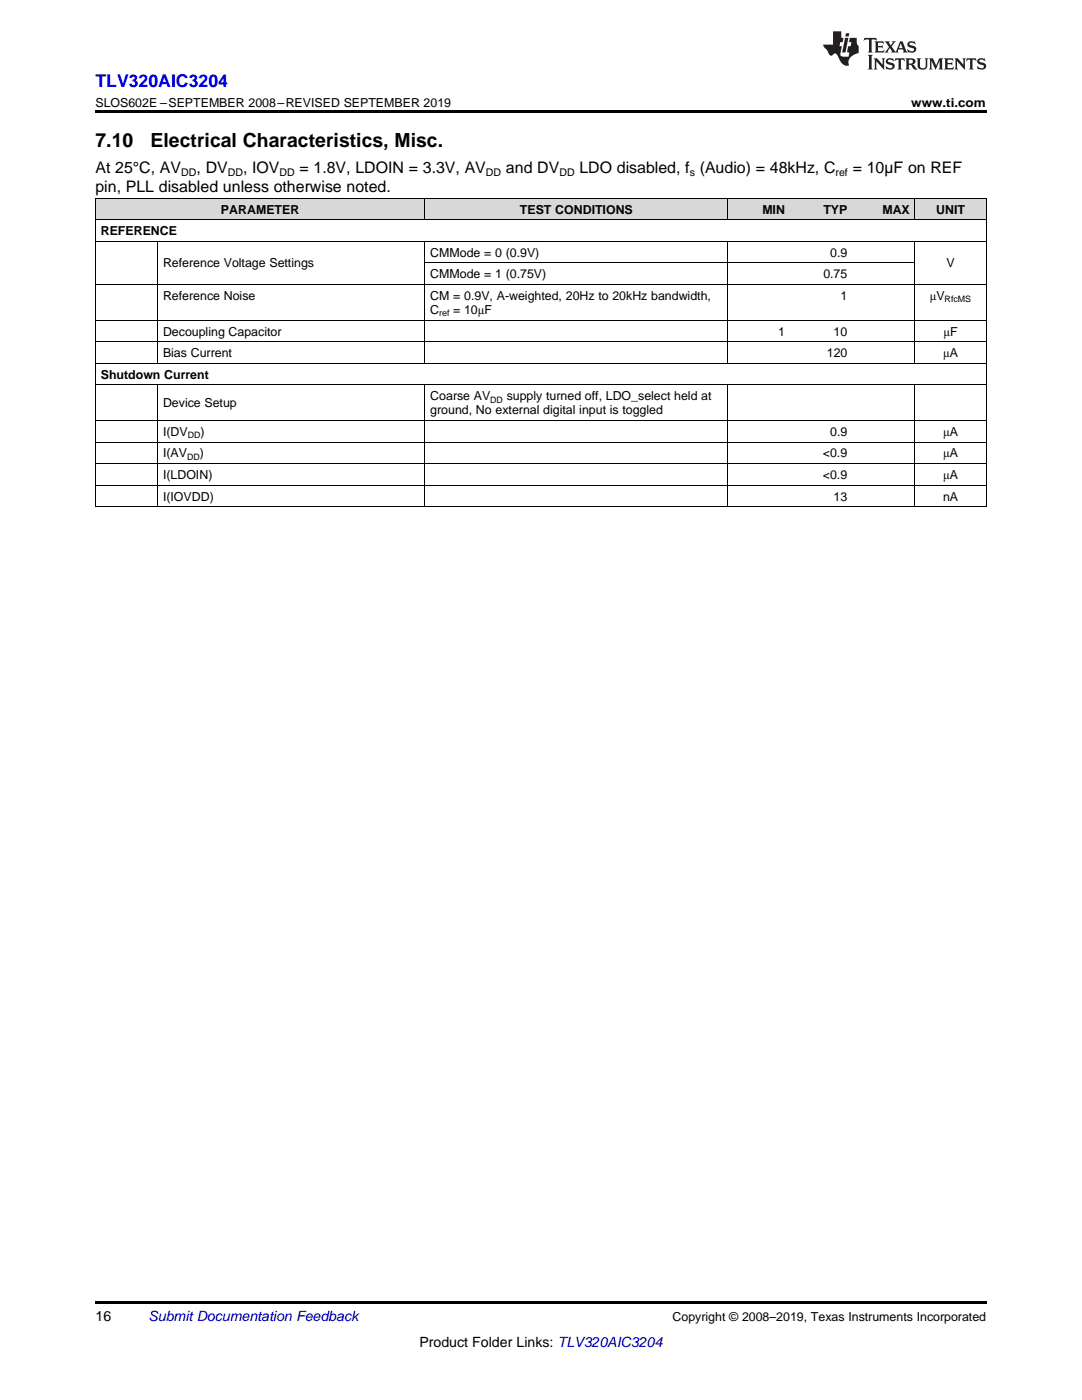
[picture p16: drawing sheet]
<svg xmlns="http://www.w3.org/2000/svg" width="216mm" height="279mm" viewBox="0 0 216 279" stroke-linecap="round" stroke-linejoin="round" font-family="sans-serif">
<defs><g id="words">
<g font-size="3.9">
<text x="19" y="29.3">7.10</text>
<text x="30.1" y="29.3">Electrical Characteristics, Misc.</text>
</g>
<text font-size="3.5" fill="#00f" x="19" y="17.3">TLV320AIC3204</text>
<g font-size="3.2">
<text x="19" y="34.4">At 25°C, AV</text>
<text x="39.2" y="34.4">, DV</text>
<text x="48.5" y="34.4">, IOV</text>
<text x="59.8" y="34.4">= 1.8V, LDOIN = 3.3V, AV</text>
<text x="101" y="34.4">and DV</text>
<text x="115.6" y="34.4">LDO disabled, f (Audio) = 48kHz, C</text>
<text x="170.1" y="34.4">= 10µF on REF</text>
<text x="19" y="38.3">pin, PLL disabled unless otherwise noted.</text>
</g>
<g font-size="2.8">
<text x="19" y="263.6">16</text>
<text x="83.7" y="268.9">Product Folder Links: TLV320AIC3204</text>
</g>
<text font-size="2.8" fill="#0000c8" x="29.6" y="263.6">Submit Documentation Feedback</text>
<g font-size="2.5">
<text x="19" y="21.4">SLOS602E –SEPTEMBER 2008–REVISED SEPTEMBER 2019</text>
<text x="181.8" y="21.4">www.ti.com</text>
<text x="20.1" y="46.9">REFERENCE</text>
<text x="44.1" y="42.6">PARAMETER</text>
<text x="103.8" y="42.6">TEST CONDITIONS</text>
<text x="152.1" y="42.6">MIN</text>
<text x="164.3" y="42.6">TYP</text>
<text x="176.1" y="42.6">MAX</text>
<text x="186.8" y="42.6">UNIT</text>
<text x="32.5" y="53.4">Reference Voltage Settings</text>
<text x="85.9" y="51.2">CMMode = 0 (0.9V)</text>
<text x="165.7" y="51.2">0.9</text>
<text x="188.9" y="53.4">V</text>
<text x="32.5" y="59.8">Reference Noise</text>
<text x="85.9" y="55.5">CMMode = 1 (0.75V)</text>
<text x="85.9" y="59.8">CM = 0.9V, A-weighted, 20Hz to 20kHz bandwidth,</text>
<text x="164.3" y="55.5">0.75</text>
<text x="167.7" y="59.8">1</text>
<text x="185.6" y="59.8">μV</text>
<text x="85.9" y="62.7">C</text>
<text x="90.4" y="62.7">= 10μF</text>
<text x="32.5" y="67">Decoupling Capacitor</text>
<text x="32.5" y="71.3">Bias Current</text>
<text x="155.3" y="67">1</text>
<text x="165" y="71.3">120</text>
<text x="166.3" y="67">10</text>
<text x="188.2" y="71.3">μA</text>
<text x="188.3" y="67">μF</text>
<text x="20.1" y="75.6">Shutdown Current</text>
<text x="32.5" y="81.3">Device Setup</text>
<text x="85.9" y="79.9">Coarse AV</text>
<text x="85.9" y="82.7">ground, No external digital input is toggled</text>
<text x="101.1" y="79.9">supply turned off, LDO_select held at</text>
<text x="32.5" y="87">I(DV</text>
<text x="40" y="87">)</text>
<text x="165.7" y="87">0.9</text>
<text x="188.2" y="87">μA</text>
<text x="32.5" y="91.3">I(AV</text>
<text x="32.5" y="95.6">I(LDOIN)</text>
<text x="39.9" y="91.3">)</text>
<text x="164.2" y="91.3">&lt;0.9</text>
<text x="164.2" y="95.6">&lt;0.9</text>
<text x="188.2" y="91.3">μA</text>
<text x="188.2" y="95.6">μA</text>
<text x="32.5" y="99.9">I(IOVDD)</text>
<text x="166.3" y="99.9">13</text>
<text x="188.2" y="99.9">nA</text>
<text x="134.2" y="263.6">Copyright © 2008–2019, Texas Instruments Incorporated</text>
</g>
<g font-size="2.1">
<text x="36.2" y="35.1">DD</text>
<text x="45.4" y="35.1">DD</text>
<text x="55.8" y="35.1">DD</text>
<text x="97" y="35.1">DD</text>
<text x="111.6" y="35.1">DD</text>
<text x="137.6" y="35.1">s</text>
<text x="166.7" y="35.1">ref</text>
</g>
<g font-size="1.8">
<text x="87.6" y="63.1">ref</text>
<text x="188.5" y="60.3">RfcMS</text>
<text x="97.8" y="80.4">DD</text>
<text x="37.5" y="87.5">DD</text>
<text x="37.3" y="91.8">DD</text>
</g>
</g></defs>
<g fill="#d8d8d8">
<path d="M19 39.6h12.5v4.3h-12.5z"/>
<path d="M31.5 39.6h53.3v4.3h-53.3z"/>
<path d="M84.8 39.6h60.5v4.3h-60.5z"/>
<path d="M145.3 39.6h12.4v4.3h-12.4z"/>
<path d="M157.7 39.6h12.5v4.3h-12.5z"/>
<path d="M170.2 39.6h12.4v4.3h-12.4z"/>
<path d="M182.6 39.6h14.2v4.3h-14.2z"/>
</g>
<path d="M19 22h177.8v.5h-177.8zM19 101.1l.2 .1zM84.7 101.1l.1 .1zM145.2 101.1l.1 .1zM157.6 101.1l.1 .1zM170.1 101.1l.1 .1zM182.5 101.1l.1 .1zM196.7 101.1l.1 .1zM19 259.7h177.8v.5h-177.8z" fill="#000"/>
<g fill="none" stroke="#000" stroke-width=".2">
<path d="M19 39.5h177.8M19.1 39.5v61.7M84.8 39.5v4.4M145.2 39.5v4.4M182.5 39.5v4.4M196.8 39.5v61.7M19 56.7h177.8M19 48.1h177.8M19 43.8h177.8M31.4 48.2v24.3M84.8 48.2v24.3M84.8 52.4h97.8"/>
<path d="M145.2 48.2v24.3M182.5 48.2v24.3M19 76.8h177.8M19 72.5h177.8M19 68.2h177.8M19 63.9h177.8M31.4 76.8v24.4M84.8 76.8v24.4M145.2 76.8v24.4M182.5 76.8v24.4M19 96.8h177.8M19 92.5h177.8"/>
<path d="M19 88.2h177.8M19 83.9h177.8M19 101.1h177.8"/>
</g>
<g fill="#231f20">
<path d="M172.5 7.6l-.1 .5 .4-.2h.6v.1v2.1l-.2 .4h.9l-.2-.4v-2.1l.1-.1h.5l.5 .2-.2-.5zM174.5 8.3l.2 .3v1.5l-.2 .4h1.8l.2-.6a1.04 1.04 0 0 1-1.3 .2v-.7h.6l.3 .2v-.6l-.3 .2h-.6v-.6l.8-.1 .4 .3-.2-.5zM176.5 8.3l.9 1.1-.9 1.1h.8l-.2-.2 .4-.7 .5 .7-.2 .2h1.5l-.2-.2 .2-.4h.9l.1 .4-.2 .2h1l-.3-.3-.7-1.9h-.5l-.9 2-.8-1 .9-1h-.8l.1 .3-.4 .5-.3-.6 .1-.2zM179.7 8.6l.4 1h-.7zM181.3 8.4a.63 .63 0 0 0-.2 .7 .63 .63 0 0 0 .6 .4l.6 .2 .1 .2a.75 .75 0 0 1-.7 .4 .75 .75 0 0 1-.6-.5l.1 .7 .1-.1a1.11 1.11 0 0 0 1.5-.6 1.13 1.13 0 0 0-1.2-.8l-.1-.4a1.04 1.04 0 0 1 1.2 .2l-.2-.5-.2 .1-.4-.2zM173.2 10.9l.2 .4v2.2l-.2 .4h1l-.3-.4v-2.2l.3-.4zM174.3 11.6l.3 .4v1.5l-.3 .4h.8l-.2-.4v-1.3l1.5 1.7v-1.9l.2-.4h-.7l.2 .4v.9l-1.1-1.3zM177 11.8a.62 .62 0 0 0-.2 .7 .62 .62 0 0 0 .6 .4l.6 .1 .1 .3a.76 .76 0 0 1-.7 .3 .76 .76 0 0 1-.7-.4l.2 .7 .1-.1a1.11 1.11 0 0 0 1.5-.6 1.13 1.13 0 0 0-1.2-.8l-.1-.4a1.04 1.04 0 0 1 1.2 .2l-.2-.6-.2 .1-.5-.1zM178.7 11.6l-.2 .6a.61 .61 0 0 1 .8-.3v1.6l-.2 .4h.9l-.2-.4v-1.6a.63 .63 0 0 1 .7 .3l-.1-.6zM180.6 11.6l.3 .4v1.5l-.3 .4h1l-.2-.2-.1-.8 .6 .2a.76 .76 0 0 0 1.2 .7l-1-1a.58 .58 0 0 0 .6-.5 .58 .58 0 0 0-.5-.6zM181.4 11.9h.1a.45 .45 0 0 1 .5 .1 .45 .45 0 0 1 .1 .5l-.8 .2zM182.9 11.6l.2 .2a2.17 2.17 0 0 0 .3 1.9 .99 .99 0 0 0 1.6-.6v-1.1l.2-.4h-.7l.2 .2a1.92 1.92 0 0 1-.2 1.8 .6 .6 0 0 1-.9-.5v-1.1l.2-.4zM185.4 11.6l.2 .4v1.5l-.2 .4h.7l-.2-.4v-1.4l.8 1.8 .8-1.8v1.4l-.2 .4h.9l-.2-.4v-1.5l.2-.4h-.8l-.6 1.5-.6-1.5zM188.4 11.6l.2 .4v1.5l-.2 .4h1.8l.1-.6a1.04 1.04 0 0 1-1.2 .1v-.6h.5l.4 .2v-.6l-.4 .2h-.5v-.7h.8l.3 .3-.1-.6zM190.5 11.6l.2 .4v1.5l-.2 .4h.7l-.2-.4v-1.3l1.5 1.7v-1.9l.2-.4h-.7l.2 .4v.9l-1.1-1.3zM192.9 11.6l-.1 .6a.61 .61 0 0 1 .7-.3l.1 1.6-.3 .4h1l-.3-.4 .1-1.6a.63 .63 0 0 1 .7 .3l-.1-.6zM195.2 11.8a.62 .62 0 0 0-.2 .7 .62 .62 0 0 0 .6 .4l.6 .1 .1 .3a.76 .76 0 0 1-.7 .3 .76 .76 0 0 1-.6-.4l.1 .7 .1-.1a1.11 1.11 0 0 0 1.6-.6 1.13 1.13 0 0 0-1.3-.8l-.1-.4a1.04 1.04 0 0 1 1.2 .2l-.1-.6-.2 .1-.5-.1z"/>
<path d="M166.2 6.3v2.6h-1.9v.4l.8 .9a.91 .91 0 0 0 1 .8 .56 .56 0 0 1 .5-.3 .56 .56 0 0 1 .5 .3l.4 .8a1.53 1.53 0 0 0 1.9 1.2 1.54 1.54 0 0 1 1-2.1l.9-.3v-1.4a1.52 1.52 0 0 1-.4-1.6h-1.3l-.2 .8h.5l-.2 .8h-.5l-.1 1v.2l.4 .1-.2 .8a1.93 1.93 0 0 1-1.6-.3l.3-1.8h-.5l.2-.8h.4l.2-.8h-.4v-1.3zM168.6 7.6l-.6 2.9h.7l.6-2.9zM168.8 6.6l-.1 .7h.6l.2-.7z"/>
</g>
<use href="#words"/>
</svg>
